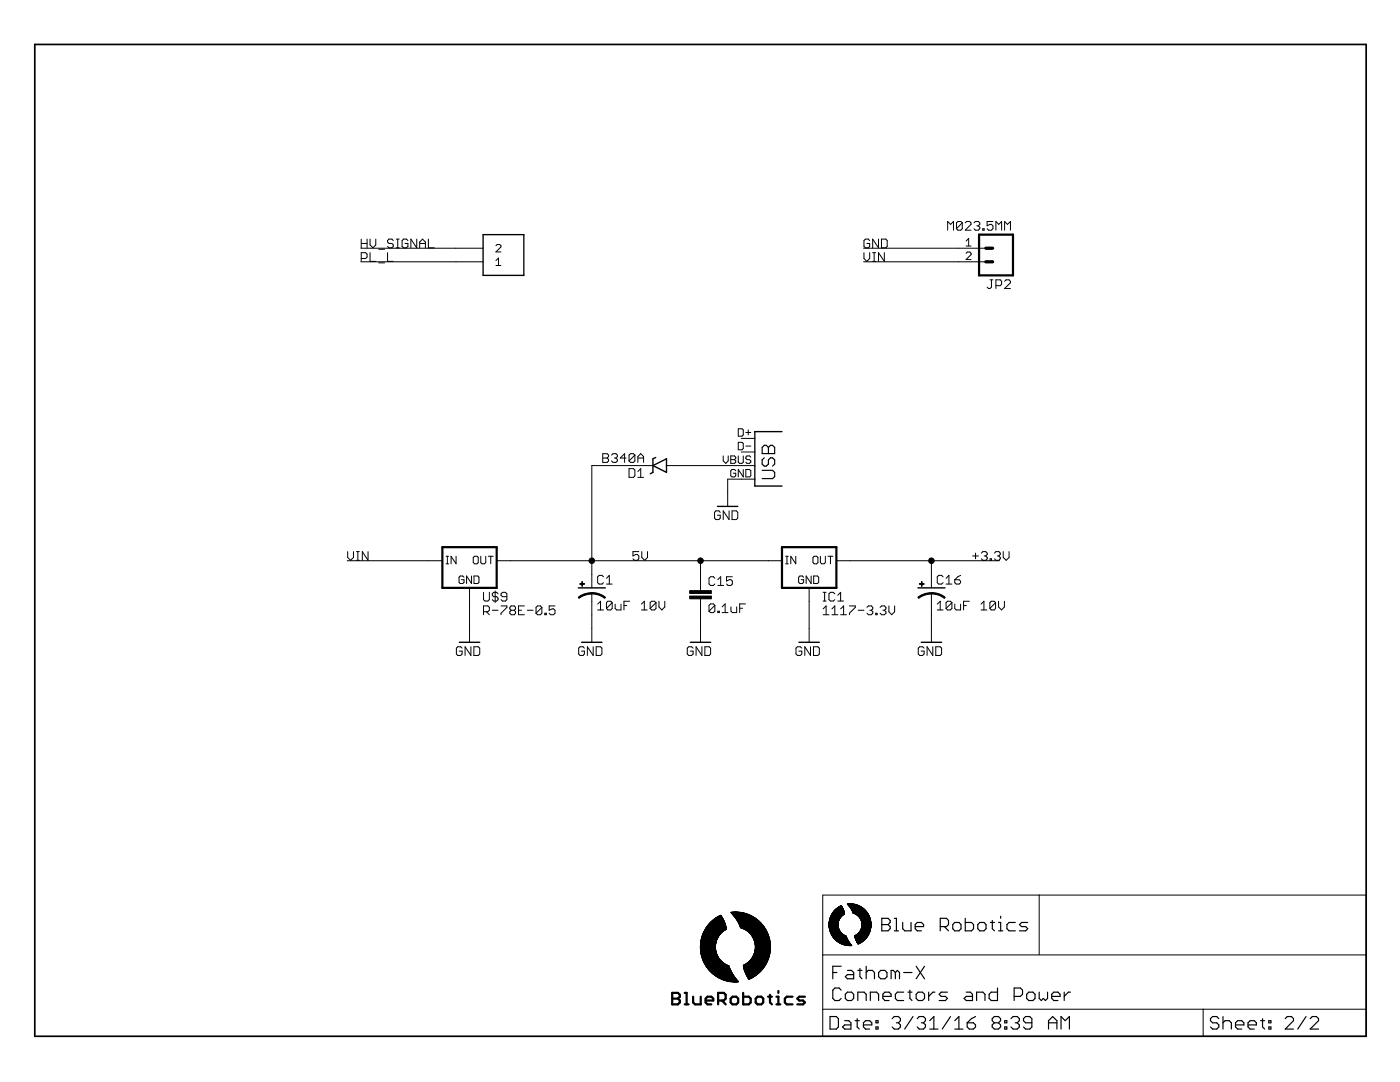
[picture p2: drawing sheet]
<svg xmlns="http://www.w3.org/2000/svg" width="279mm" height="216mm" viewBox="0 0 279 216" stroke-linecap="round" stroke-linejoin="round" font-family="sans-serif">
<g fill="none" stroke="#000" stroke-width=".2">
<path d="M72 49.5h24.4M72 52.2h24.4M72.1 48.6h1.2M72.1 51.6h.9l.3-.3v-.6l-.3-.3h-.9v1.8M72.1 47.7v1.7M73.3 47.7v1.7M73.9 50.4v1.8h1.1M73.9 47.7v1.2l.5 .5 .6-.5v-1.2M75.6 49.7h1.2M75.6 52.5h1.2M77.3 50.4v1.8h1.2M78.5 48l-.3-.3h-.6l-.3 .3v.3l.3 .3h.6l.3 .3v.3l-.3 .2h-.6l-.3-.2"/>
<path d="M79.1 47.7h.6M79.1 49.4h.6M79.4 47.7v1.7M81.4 48l-.3-.3h-.6l-.3 .3v1.2l.3 .2h.6l.3-.2v-.6h-.6M83.2 47.7v1.7l-1.2-1.7v1.7M83.8 48.6h1.1M83.8 49.4v-1.1l.5-.6 .6 .6v1.1M85.5 47.7v1.7h1.2M99 49l.2-.2h.5l.3 .2v.3l-1 1h1M99 52l.5-.5v1.5M99 53h1M172.3 49.5h24.4"/>
<path d="M172.3 52.2h24.4M172.4 50.4v1.2l.6 .6 .6-.6v-1.2M173.6 48l-.3-.3h-.6l-.3 .3v1.2l.3 .2h.6l.3-.2v-.6h-.6M174.2 52.2h.6M174.2 50.4h.6M174.5 50.4v1.8M175.3 47.7v1.7l-1.1-1.7v1.7M175.9 47.7h.9l.3 .3v1.2l-.3 .2h-.9zM176.5 50.4v1.8l-1.2-1.8v1.8M189.1 45.9v-1.7l.6 .6 .6-.6v1.7M192 44.5l-.3-.3h-.5l-.3 .3v1.1M192 44.5v1.1l-.3 .3h-.5l-.3-.3"/>
<path d="M192 44.5l-1.1 1.1M192.6 44.5l.3-.3h.6l.3 .3v.3l-1.2 1.1h1.2M192.8 50.5l.3-.2h.4l.3 .2v.3l-1 1h1M192.8 48.1l.5-.5v1.5M192.8 49.1h1M194.4 44.5l.3-.3h.5l.3 .3v.3l-.3 .3M194.9 45.1h.3M195.2 45.1l.3 .2v.3l-.3 .3h-.5l-.3-.3M196.1 45.6h.3v.3h-.3zM197.6 55.8h.6M197.9 55.8v1.5l-.3 .3h-.3l-.3-.3M198.2 44.2h-1.2v.9l.6-.3h.3l.3 .3v.5l-.3 .3h-.6l-.3-.3"/>
<path d="M198.8 45.9v-1.7l.5 .6 .6-.6v1.7M198.8 57h.8l.3-.3v-.6l-.3-.3h-.8v1.8M200.5 45.9v-1.7l.6 .6 .6-.6v1.7M200.5 56.1l.3-.3h.6l.3 .3v.3l-1.2 1.2h1.2M120.3 90.5h.9l.3 .3v.3l-.3 .3 .3 .3v.3l-.3 .3h-.9zM120.3 91.4h.9M122 90.8l.3-.3h.6l.3 .3v.3l-.3 .3M122.6 91.4h.3M122.9 91.4l.3 .3v.3l-.3 .3h-.6l-.3-.3M124.9 91.4h-1.1l.9-.9v1.8M125.5 93.5h.9l.3 .3v1.2l-.3 .2h-.9zM126.7 90.8l-.3-.3h-.6l-.3 .3v1.2"/>
<path d="M126.7 90.8v1.2l-.3 .3h-.6l-.3-.3M126.7 90.8l-1.2 1.2M127.3 91.4h1.1M127.3 92.3v-1.2l.6-.6 .5 .6v1.2M127.3 95.2h1.1M127.3 94.1l.6-.6v1.7M130.3 92.9h-12.2v24.4M133 92.9h17.6M144.3 91v1l.5 .5 .5-.5v-1M145.8 91h.8l.2 .2v.3l-.2 .2 .2 .3v.2l-.2 .3h-.8zM145.8 91.7h.8M146.8 93.9l-.2-.2h-.5l-.3 .2v1l.3 .3h.5l.2-.3v-.5h-.5"/>
<path d="M147.3 85.6h.8l.2 .2v1l-.2 .2h-.8zM147.3 88.3h.8l.2 .2v1l-.2 .2h-.8zM147.3 91v1.2l.3 .3h.5l.2-.3v-1.2M147.9 87.5h2.7M147.9 90.2h2.7M148.3 93.7v1.5l-1-1.5v1.5M148.8 86.3h1M148.8 89h1M148.8 93.7h.8l.2 .2v1l-.2 .3h-.8zM149.3 85.8v1M149.8 91.2l-.2-.2h-.5l-.3 .2v.3l.3 .2h.5l.2 .3v.2l-.2 .3h-.5l-.3-.3M150.6 95.6h-5.4v5.4"/>
<path d="M69.3 111.9h19M69.4 110.1v1.1l.6 .6 .5-.6v-1.1M71.1 111.8h.6M71.1 110.1h.6M71.4 110.1v1.7M73.4 110.1v1.7l-1.1-1.7v1.7M89 112.5h.5M89 111h.5M89.3 111v1.5M91 111v1.5l-1-1.5v1.5M92.6 115.2l-.2-.3h-.6l-.2 .3v1l.2 .2h.6l.2-.2v-.5h-.5M93.7 117.3v10.9"/>
<path d="M94.1 114.9v1.5l-1-1.5v1.5M94.4 111.3l.3-.3h.5l.2 .3v.9l-.2 .3h-.5l-.3-.3zM94.6 114.9h.8l.2 .3v1l-.2 .2h-.8zM95.9 111v1.2l.3 .3h.5l.2-.3v-1.2M96.5 118.2v1.5l.3 .2h.6l.3-.2v-1.5M97.5 111h.9M97.9 111v1.5M98.8 117.9v2.3M99.1 111.9h57M99.4 118.5l-.3-.3h-.6l-.2 .3v.3l.2 .3h.6l.3 .3v.3l-.3 .2h-.6l-.2-.2M101.2 119.1h-.9l-.3-.3v-.3l.3-.3h.6l.3 .3v1.2l-.3 .2h-.6l-.3-.2M118.1 118.4v9.8"/>
<path d="M120.4 115.1l-.3-.3h-.5l-.3 .3v1.2l.3 .2h.5l.3-.2M121 116.5h1.2M121 115.4l.6-.6v1.7M125.7 120h-1.2v1.7M127.5 110.1h-1.2v.8l.9-.3 .3 .3v.6l-.3 .3h-.6l-.3-.3M128.1 110.1v1.1l.6 .6 .5-.6v-1.1M131.5 120v1.1l.6 .6 .6-.6v-1.1M139.8 111.9v6M139.8 119.5v8.7M142.7 115.4l-.3-.3h-.6l-.3 .3v1.1l.3 .3h.6l.3-.3M143.3 116.8h1.1M143.3 115.7l.5-.6v1.7"/>
<path d="M143.7 102.2l-.2-.3h-.6l-.3 .3v1.2l.3 .3h.6l.2-.3v-.6h-.5M145.5 101.9v1.8l-1.2-1.8v1.8M146.1 101.9h.9l.2 .3v1.2l-.2 .3h-.9zM146.2 115.1h-1.2v.9l.9-.3 .3 .3v.5l-.3 .3h-.6l-.3-.3M156.8 112.5h.5M156.8 111h.5M157.1 111v1.5M158.8 111v1.5l-1-1.5v1.5M160.4 115.2l-.3-.3h-.5l-.2 .3v1l.2 .2h.5l.3-.2v-.5h-.5M161.5 117.3v10.9M161.9 114.9v1.5l-1-1.5v1.5M162.4 114.9h.7l.3 .3v1l-.3 .2h-.7z"/>
<path d="M162.5 111h.5l.2 .3v.9l-.2 .3h-.5l-.3-.3v-.9zM163.7 111v1.2l.3 .3h.5l.2-.3v-1.2M164.3 119.9h.6M164.3 118.2h.6M164.6 118.2v1.7M165.2 111h1M165.7 111v1.5M166.6 118.5l-.3-.3h-.6l-.3 .3v1.2l.3 .2h.6l.3-.2M166.9 111.9h32.6M167.2 119.9h1.2M167.2 118.8l.6-.6v1.7M185.9 111.9v5.4"/>
<path d="M185.9 118.4v9.8M188.2 115.1l-.3-.3h-.6l-.3 .3v1.2l.3 .2h.6l.3-.2M188.8 116.5h1.2M188.8 115.4l.6-.6v1.7M190.5 115.7h.9l.3 .3v.3l-.3 .2h-.6l-.3-.2zM191.7 114.8l-.6 .3-.6 .6M193.5 120h-1.2v1.7M194.1 110.9h1.2M194.7 110.4v1.1M195.9 110.4l.3-.3h.5l.3 .3v.2l-.3 .3M196.4 110.9h.3M196.7 110.9l.3 .3v.3l-.3 .3h-.5l-.3-.3"/>
<path d="M197.6 111.5h.3v.3h-.3zM198.5 110.4l.3-.3h.5l.3 .3v.2l-.3 .3M199.1 110.9h.2M199.3 120v1.1l.6 .6 .5-.6v-1.1M199.3 110.9l.3 .3v.3l-.3 .3h-.5l-.3-.3M200.2 110.1v1.1l.6 .6 .6-.6v-1.1M92.2 129.3l-.3-.2h-.5l-.3 .2v1.2l.3 .3h.5l.3-.3v-.6h-.5M94 129.1v1.7l-1.2-1.7v1.7M94.6 129.1h.8l.3 .2v1.2l-.3 .3h-.8zM96.5 122.1h.9l.3-.3v-.6l-.3-.3h-.9v1.8M97.1 122.1l.6 .6M98.3 121.8h1.1"/>
<path d="M100 120.9h1.2v.3l-1.2 1.2v.3M102 121.8l-.3-.3v-.3l.3-.3h.6l.3 .3v.3l-.3 .3M102 121.8h.6M102 121.8l-.3 .3v.3l.3 .3h.6l.3-.3v-.3l-.3-.3M103.5 121.8h.6M104.6 120.9h-1.1v1.8h1.1M105.2 121.8h1.2M108.1 121.2l-.3-.3h-.5l-.3 .3v1.2M108.1 121.2v1.2l-.3 .3h-.5l-.3-.3M108.1 121.2l-1.1 1.2M108.7 122.4h.3v.3h-.3zM110.8 120.9h-1.2v.9l.6-.3h.3l.3 .3v.6l-.3 .3h-.6l-.3-.3"/>
<path d="M116.6 129.3l-.2-.2h-.6l-.3 .2v1.2l.3 .3h.6l.2-.3v-.6h-.5M118.4 129.1v1.7l-1.2-1.7v1.7M119 129.1h.8l.3 .2v1.2l-.3 .3h-.8zM119.3 121.7h1.1M119.3 120.5l.5-.5v1.7M122.2 120.2v1.2l-.3 .3h-.6l-.3-.3M122.2 120.2l-.3-.2h-.6l-.3 .2v1.2M122.2 120.2l-1.2 1.2M122.8 120.5v.9l.3 .3h.8v-1.2M124.5 120.8h.6M128 121.7h1.2M128 120.5l.6-.5v1.7"/>
<path d="M130.9 120.2v1.2l-.3 .3h-.6l-.2-.3M130.9 120.2l-.3-.2h-.6l-.2 .2v1.2M130.9 120.2l-1.1 1.2M138.3 129.3l-.3-.2h-.5l-.3 .2v1.2l.3 .3h.5l.3-.3v-.6h-.5M140.1 129.1v1.7l-1.2-1.7v1.7M140.7 129.1h.8l.3 .2v1.2l-.3 .3h-.8zM142.7 120.8l-.3-.3h-.6l-.3 .3v1.2M142.7 120.8v1.2l-.3 .2h-.6l-.3-.2M142.7 120.8l-1.2 1.2M143.3 122h.3v.2h-.3zM144.1 122.2h1.2M144.1 121.1l.6-.6v1.7"/>
<path d="M145.9 121.1v.9l.3 .2h.8v-1.1M147.6 121.4h.6M148.8 120.5h-1.2v1.7M160 129.3l-.3-.2h-.5l-.3 .2v1.2l.3 .3h.5l.3-.3v-.6h-.6M161.8 129.1v1.7l-1.2-1.7v1.7M162.3 129.1h.9l.3 .2v1.2l-.3 .3h-.9zM164.3 122.7h1.1M164.3 121.5l.6-.6v1.8M166 122.7h1.2M166 121.5l.6-.6v1.8M167.8 122.7h1.1M167.8 121.5l.6-.6v1.8"/>
<path d="M169.5 120.9h1.2v.3l-1.2 1.2v.3M171.3 121.8h1.1M173 121.2l.3-.3h.6l.3 .3v.3l-.3 .3M173.6 121.8h.3M173.9 121.8l.3 .3v.3l-.3 .3h-.6l-.3-.3M174.8 122.4h.2v.3h-.2zM175.6 121.2l.3-.3h.6l.3 .3v.3l-.3 .3M176.2 121.8h.3M176.5 121.8l.3 .3v.3l-.3 .3h-.6l-.3-.3M177.4 120.9v1.2l.6 .6 .5-.6v-1.2M184.4 129.3l-.3-.2h-.5l-.3 .2v1.2l.3 .3h.5l.3-.3v-.6h-.6M186.2 129.1v1.7l-1.2-1.7v1.7"/>
<path d="M186.8 129.1h.8l.3 .2v1.2l-.3 .3h-.8zM187 120.5l.6-.5v1.7M187 121.7h1.2M190 120.2v1.2l-.3 .3h-.6l-.3-.3M190 120.2l-.3-.2h-.6l-.3 .2v1.2M190 120.2l-1.2 1.2M190.5 120.5v.9l.3 .3h.9v-1.2M192.3 120.8h.6M195.8 121.7h1.2M195.8 120.5l.6-.5v1.7M198.7 120.2v1.2l-.3 .3h-.6l-.3-.3M198.7 120.2l-.3-.2h-.6l-.3 .2v1.2"/>
<path d="M198.7 120.2l-1.2 1.2M164.2 178.6h108.4v28.2h-108.4zM207.4 178.6v11.9M164.2 190.5h108.4M165.5 184.9h1.8M165.5 184.8h1.8M165.5 184.7h1.8M165.5 184.6h1.8M165.5 184.5h1.8M165.5 184.4h1.8M165.5 184.3h1.8M165.5 184.2h1.8"/>
<path d="M165.5 184.1h1.8M165.5 185.1h1.8M165.5 185l1.8 .1M165.5 185h1.8M165.5 184h1.8M165.5 183.9h1.8M165.5 185.2h1.8M165.5 183.8h1.8M165.5 185.3h1.9M165.5 185.2l1.9 .1M165.5 183.8h1.9M165.5 183.7h1.9"/>
<path d="M165.5 185.4l1.9 .1M165.5 185.4h1.9M165.5 183.6h1.9M165.6 185.5h1.9M165.6 185.6l2 .1M165.6 185.6h1.9M165.6 183.5h1.9M165.6 185.7h2M165.6 185.7l2 .1M165.7 185.8h1.9M165.7 185.9h2M165.7 185.8h2"/>
<path d="M165.7 183.2h1.9M165.7 185.9l2.1 .1M165.7 183.1h2M165.7 186l2.1 .1M165.7 186h2.1M165.8 186.1h2.1M165.8 186.1l2.1 .1M165.8 186.2h2.2M165.8 182.8h2.2M165.8 186.2l2.2 .1M165.8 186.3h2.2M165.9 186.3l2.2 .1"/>
<path d="M165.9 186.4h2.3M165.9 186.4l2.4 .1M165.9 186.5h2.4M166 186.5h2.4M166 186.6l2.6 .1M166 186.6h2.5M166.1 186.7h2.6M166.1 182.4h2.5M166.1 182.3h2.5M166.1 186.7l2.7 .1M166.1 182.3h2.4M166.1 186.8h2.8"/>
<path d="M166.1 182.2h2.4M166.2 186.8h2.7M166.2 182.2h2.3M166.2 186.9h2.7M166.2 182.1h2.3M166.2 186.9l2.7 .1M166.3 187h2.6M166.3 182h2.2M166.3 187h2.7M166.3 187.1h2.7M166.3 181.9h2.2M166.4 187.1h2.6"/>
<path d="M166.4 187.2h2.6M166.4 181.9h2M166.4 181.8h2M166.5 187.2h2.5M166.5 181.8h1.9M166.5 187.3h2.6M166.5 181.7h1.9M166.6 187.4h2.5M166.6 181.7h1.8M166.6 181.6h1.8M166.6 187.4l2.5 .1M166.6 181.6h1.7"/>
<path d="M166.7 187.5h2.5M166.7 181.5h1.6M166.8 187.5h2.4M166.8 181.5h1.5M166.8 187.6h2.4M166.8 181.4h1.5M166.9 187.6h2.3M166.9 181.4h1.4M166.9 187.7h2.4M166.9 181.3h1.4M167 181.3h1.2M167 187.8h2.4"/>
<path d="M167 181.2h1.2M167.1 187.8l2.3 .1M167.1 187.9h2.3M167.1 181.1h1M167.2 181.1h.9M167.2 187.9h2.2M167.3 188h2.2M167.3 184.2l-1.8 .1M167.3 184l-1.8 .1M167.3 183.9h-1.8M167.3 181h.8M167.4 183.7h-1.9"/>
<path d="M167.4 188.1h2.1M167.4 183.6l-1.9 .1M167.4 181h.6M167.5 183.5l-2 .1M167.5 180.9h.5M167.5 183.5h-1.9M167.5 188.1l2.1 .1M167.5 183.4h-1.9M167.6 183.3l-2 .1M167.6 180.9h.4M167.6 188.2h2M167.6 183.3h-2"/>
<path d="M167.6 183.2l-1.9 .1M167.7 180.8h.3M167.7 188.2h2M167.7 183.1l-2 .1M167.7 180.8h.2M167.8 183l-2.1 .1M167.8 188.3h1.9M167.8 183h-2.1M167.9 182.9l-2.2 .1M167.9 180.7h.1M167.9 182.9h-2.1M167.9 188.3l1.8 .1"/>
<path d="M167.9 182.8l-2.1 .1M168 188.4h1.8M168 182.8h-2.2M168.1 182.7h-2.2M168.1 188.4h1.7M168.1 182.6l-2.2 .1M168.2 182.6h-2.3M168.3 188.5h1.6M168.3 182.5l-2.4 .1M168.4 182.5h-2.5M168.5 188.5h1.4M168.5 182.4l-2.5 .1"/>
<path d="M168.6 182.4h-2.6M168.6 188.6h1.3M168.9 188.6l1.1 .1M169.1 180.4h1.2M169.1 180.4h1.5M169.2 180.4l1.5 .1M169.2 180.5h1.7M169.2 188.7h.8M169.2 180.6h1.9M169.3 180.6h1.9M169.4 180.7h1.9M169.4 180.7h2"/>
<path d="M169.4 180.7l2.2 .1M169.5 180.8h2.1M169.5 180.8l2.2 .1M169.5 180.9h2.3M169.6 181h2.3M169.7 181l2.3 .1M169.7 181.1h2.4M169.7 181.1l2.4 .1M169.8 181.2h2.4M169.8 181.3h2.5M169.8 181.3h2.6M169.9 181.4h2.6"/>
<path d="M169.9 181.4h2.5M169.9 181.4l2.6 .1M169.9 181.5h2.7M170 181.5l2.6 .1M170 181.6h2.7M170 181.7h2.7M170.1 181.7h2.7M170.1 181.7l2.7 .1M170.1 181.8h2.7M170.1 181.8l2.8 .1M170.2 181.9l2.8 .1M170.2 181.9h2.7"/>
<path d="M170.2 182h2.8M170.2 182.1l2.9 .1M170.2 182.1h2.9M170.2 182.1h2.8M170.2 182.2h2.9M170.4 182.2l2.8 .1M170.5 182.3h2.7M170.6 186.8h2.6M170.6 186.7h2.6M170.6 186.8h2.5M170.6 187h2.4M170.6 186.9h2.4"/>
<path d="M170.6 182.4h2.6M170.7 187.2h2.2M170.7 187.1h2.2M170.7 187.2h2.1M170.7 187.3h2.1M170.7 182.4h2.5M170.8 186.6h2.5M170.8 182.4l2.5 .1M170.8 187.6h1.7M170.9 187.7h1.4M170.9 187.8h1.4M170.9 182.5h2.4"/>
<path d="M170.9 186.5h2.4M171 187.9h1.1M171 182.5h2.3M171 188h1M171 188h.9M171 186.5h2.4M171 182.6h2.4M171.1 188.1h.7M171.1 182.6h2.3M171.2 188.3h.3M171.2 182.7h2.2M171.2 182.8h2.3"/>
<path d="M171.3 182.8h2.2M171.3 182.8l2.2 .1M171.4 188.3l-.2 .1M171.4 182.9h2.1M171.4 182.9l2.1 .1M171.4 186.1h2.1M171.5 183h2M171.5 186h2M171.5 183h2.1M171.6 183.1h2M171.6 188.2l-.4 .1M171.6 185.9h2"/>
<path d="M171.6 185.8h2M171.6 183.2h2M171.7 188.2h-.6M171.7 183.3h2M171.7 185.7h2M171.7 183.4h2M171.8 185.6h1.9M171.8 185.5h1.9M171.8 183.5h1.9M171.8 183.5l1.9 .1M171.9 188.1h-.8M171.9 185.4h1.8"/>
<path d="M171.9 183.6h1.8M171.9 185.3h1.8M171.9 183.7h1.8M171.9 185.2h1.9M171.9 183.8l1.9 .1M171.9 183.8h1.9M171.9 183.7h1.9M171.9 185.1h1.9M171.9 183.9h1.9M172 185.1h1.8M172 183.9h1.8M172 185h1.8"/>
<path d="M172 184.9h1.8M172 184.1h1.8M172 184h1.8M172 184.8h1.8M172 184.2h1.8M172 184.7h1.8M172 184.6h1.8M172 184.5h1.8M172 184.4h1.8M172 184.3h1.8M172.1 187.9l-1.1 .1M172.2 187.8l-1.3 .1"/>
<path d="M172.4 187.7h-1.5M172.4 187.6l-1.5 .1M172.5 187.5l-1.7 .1M172.6 187.5h-1.8M172.7 187.4l-1.9 .1M172.7 187.4h-1.9M172.7 187.3l-2 .1M172.9 187.1h-2.3M173 187l-2.4 .1M173.1 186.9h-2.5M173.2 186.7h-2.6M173.2 186.6l-2.5 .1"/>
<path d="M173.3 186.5l-2.4 .1M173.4 186.4h-2.3M173.4 186.3l-2.2 .1M173.4 186.3h-2.2M173.5 186.2l-2.2 .1M173.5 186.2h-2.2M173.5 186.1l-2.1 .1M173.5 186.1h-2.1M173.6 185.9l-2.1 .1M173.6 185.8h-2M173.7 185.7l-2 .1M173.7 185.5h-1.9"/>
<path d="M173.7 185.4l-1.9 .1M173.8 185.2h-1.9M173.8 185.1h-1.9M173.8 184.9l-1.8 .1M164.2 201.4h108.4M240.1 201.4v5.4"/>
</g>
<path d="M6.9 8.9h265.7v197.9h-265.7z" fill="none" stroke="#000" stroke-width=".34"/>
<g fill="none" stroke="#000" stroke-width=".23">
<path d="M152.1 93.9h2.1l.4 .4v.8l-.4 .4h-2.1M152.1 89.3l.4-.4h.4l.5 .4 .4-.4h.4l.4 .4v1.2h-2.5zM152.5 91.4l-.4 .4v.8l.4 .4h.4l.5-.4v-.8l.4-.4h.4l.4 .4v.8l-.4 .4M153.4 89.3v1.2M166.2 194.1h.8M167.9 192.8h-1.7v2.5M167.9 197.6l-.5-.5h-.8l-.4 .5v1.6l.4 .4h.8l.5-.4M168.7 198.4l.4-.4h.8l.5 .4v.8l-.5 .4h-.8l-.4-.4zM169.1 193.6h.8l.5 .5v1.2h-1.3l-.4-.4 .4-.4h1.3M171.2 193.6h.8M171.2 199.6v-1.6h1.2l.5 .4v1.2M171.6 193.2v1.7l.4 .4"/>
<path d="M172.9 194.1l.4-.5h.8l.4 .5v1.2M172.9 192.8v2.5M173.7 199.6v-1.6h1.2l.4 .4v1.2M175.8 193.6h.8l.4 .5v.8l-.4 .4h-.8l-.5-.4v-.8zM176 183.2h1.2l.5 .5v.4l-.5 .4 .5 .4v.4l-.5 .4h-1.2zM176 184.5h1.2M176.2 198.8h1.6v-.4l-.4-.4h-.8l-.4 .4v.8l.4 .4h.8M178.5 183.2h.4v2.5M178.5 185.7h.8M178.7 194.1l-.4-.5h-.5v1.7M178.7 194.1v1.2M178.7 194.1l.4-.5 .4 .5v1.2"/>
<path d="M180.1 184.1v1.2l.5 .4h1.2v-1.6M180.3 194.1h1.7M180.3 198h-1.2l-.4 .4v.8l.4 .4h1.2M181.2 198h.8M181.6 197.6v1.6l.4 .4M182.6 184.9h1.7v-.4l-.4-.4h-.8l-.5 .4v.8l.5 .4h.8M182.8 192.8l1.7 2.5M182.8 198.4l.5-.4h.8l.4 .4v.8l-.4 .4h-.8l-.5-.4zM184.5 192.8l-1.7 2.5M185.3 198v1.6M186.6 198h-.4l-.9 .8M187.6 184.9h1.3l.4-.4v-.8l-.4-.5h-1.3v2.5"/>
<path d="M188.5 184.9l.8 .8M189.1 198h-1.3l-.4 .4 .4 .4h.9l.4 .4-.4 .4h-1.3M190.5 184.1h.9l.4 .4v.8l-.4 .4h-.9l-.4-.4v-.8zM192.6 183.2v2.5h1.3l.4-.4v-.8l-.4-.4h-1.3M192.8 198h.9l.4 .4v1.2h-1.3l-.4-.4 .4-.4h1.3M194.9 199.6v-1.6h1.3l.4 .4v1.2M195.5 184.1h.9l.4 .4v.8l-.4 .4h-.9l-.4-.4v-.8zM197.6 184.1h.9M198 183.7v1.6l.5 .4M199.1 197.1v2.5h-1.3l-.4-.4v-.8l.4-.4h1.3M199.3 185.7h.8M199.3 184.1h.4v1.6"/>
<path d="M199.7 182.8v.4M202.4 198.8h1.2l.5-.4v-.8l-.5-.5h-1.2v2.5M202.6 184.1h-1.2l-.4 .4v.8l.4 .4h1.2M204.9 198.4l.4-.4h.8l.5 .4v.8l-.5 .4h-.8l-.4-.4zM205.1 184.1h-1.2l-.4 .4 .4 .4h.8l.4 .4-.4 .4h-1.2M207.4 198v1.2l.4 .4 .4-.4 .4 .4 .5-.4v-1.2M209.9 198.8h1.7v-.4l-.5-.4h-.8l-.4 .4v.8l.4 .4h.8M212.4 198v1.6M213.6 198h-.4l-.8 .8M165.7 202.8h1.2l.4 .5v1.6l-.4 .4h-1.2zM168.6 203.7h.8l.4 .4v1.2h-1.2l-.5-.4 .5-.4h1.2M170.6 203.7h.9"/>
<path d="M171.1 203.3v1.6l.4 .4M172.3 204.5h1.7v-.4l-.4-.4h-.9l-.4 .4v.8l.4 .4h.9M174.8 204.9h.4v.4h-.4zM174.8 203.7h.4v.4h-.4zM178.1 203.3l.4-.5h.8l.4 .5v.4l-.4 .4M178.9 204.1h.4M179.3 204.1l.4 .4v.4l-.4 .4h-.8l-.4-.4M182.2 202.8l-1.6 2.5M183 203.3l.5-.5h.8l.4 .5v.4l-.4 .4M183.9 204.1h.4M184.3 204.1l.4 .4v.4l-.4 .4h-.8l-.5-.4M185.5 205.3h1.7"/>
<path d="M185.5 203.7l.9-.9v2.5M189.7 202.8l-1.7 2.5M190.5 205.3h1.7M190.5 203.7l.9-.9v2.5M193 204.1h1.3l.4 .4v.4l-.4 .4h-.9l-.4-.4zM194.7 202.8l-.8 .5-.9 .8M198.4 204.1l-.4 .4v.4l.4 .4h.9l.4-.4v-.4l-.4-.4M198.4 204.1l-.4-.4v-.4l.4-.5h.9l.4 .5v.4l-.4 .4M198.4 204.1h.9M200.5 204.9h.4v.4h-.4zM200.5 203.7h.4v.4h-.4zM201.8 203.3l.4-.5h.8l.4 .5v.4l-.4 .4"/>
<path d="M202.6 204.1h.4M203 204.1l.4 .4v.4l-.4 .4h-.8l-.4-.4M205.9 204.1h-1.2l-.4-.4v-.4l.4-.5h.8l.4 .5v1.6l-.4 .4h-.8l-.4-.4M209.3 204.1h1.6M209.3 205.3v-1.6l.8-.9 .8 .9v1.6M211.8 205.3v-2.5l.8 .9 .8-.9v2.5M243.2 203.3l-.4-.5h-.8l-.4 .5v.4l.4 .4h.8l.4 .4v.4l-.4 .4h-.8l-.4-.4M244.1 204.1l.4-.4h.8l.4 .4v1.2M244.1 202.8v2.5M246.6 204.5h1.6v-.4l-.4-.4h-.8l-.4 .4v.8l.4 .4h.8M249.1 204.5h1.6v-.4l-.4-.4h-.8l-.4 .4v.8l.4 .4h.8M251.6 203.7h.8"/>
<path d="M252 203.3v1.6l.4 .4M253.2 204.9h.4v.4h-.4zM253.2 203.7h.4v.4h-.4zM256.5 203.3l.4-.5h.8l.4 .5v.4l-1.6 1.6h1.6M260.6 202.8l-1.6 2.5M261.5 203.3l.4-.5h.8l.4 .5v.4l-1.6 1.6h1.6"/>
</g>
<g fill="none" stroke="#000" stroke-width=".44">
<path d="M195.4 46.8h6.8v8.1h-6.8zM88.3 109.2h10.8v8.1h-10.8zM156.1 109.2h10.8v8.1h-10.8zM134.2 198.1h1.1l.4 .4v.4l-.4 .4 .4 .3v.4l-.4 .4h-1.1zM134.2 199.3h1.1M136.7 198.1h.3v2.3M138.3 198.9v1.1l.4 .4h1.1v-1.5M140.8 199.6h1.5v-.3l-.3-.4h-.8l-.4 .4v.7l.4 .4h.8M143.3 199.6h1.2l.3-.3v-.8l-.3-.4h-1.2v2.3M144.1 199.6l.7 .8M145.8 199.3l.4-.4h.7l.4 .4v.7l-.4 .4h-.7l-.4-.4zM148.3 198.1v2.3h1.1l.4-.4v-.7l-.4-.4h-1.1"/>
<path d="M151.2 198.9h.7l.4 .4v.7l-.4 .4h-.7l-.4-.4v-.7zM153.3 198.9h.8M153.7 198.5v1.5l.4 .4M155 198.9h.3v1.5M155.3 197.7v.4M158.2 198.9h-1.2l-.4 .4v.7l.4 .4h1.2M160.6 198.9h-1.1l-.4 .4 .4 .3h.8l.3 .4-.3 .4h-1.2M136.7 200.4h.7M155 200.4h.7"/>
</g>
<path d="M96.4 46.8h8.1v8.1h-8.1zM130.3 92.9l2.7-1.4v2.8zM130.9 91.3l-.6 .2v2.8l-.5 .2M156.1 86.1h-5.5v10.9h5.5M115.4 117.3h5.4M143.2 101h4.1M183.2 117.3h5.4M91.7 128.2h4M116.1 128.2h4M137.8 128.2h4M159.4 128.2h4.1M183.9 128.2h4" fill="none" stroke="#000" stroke-width=".28"/>
<path d="M196.7 52.2h1.4M196.7 49.5h1.4" fill="none" stroke="#000" stroke-width=".66"/>
<g fill="#000" stroke="#000" stroke-width=".2">
<path d="M115.7 116.5h.9v.1h-.9zM116.1 116.1h.1v.9h-.1zM137.6 118.9h4.4v.6h-4.4zM137.6 117.9h4.4v.5h-4.4zM183.5 116.5h.9v.1h-.9zM183.9 116.1h.1v.9h-.1zM139.8 189.3h3zM139.8 189.2l3 .1zM139.8 189.2h3zM139.8 189.1l3 .1zM139.8 189.1h3zM139.8 189l3 .1z"/>
<path d="M139.8 189h3zM139.8 188.9l3 .1zM139.8 188.9h3zM139.8 188.8l3 .1zM139.8 188.8h3zM139.8 188.7l3 .1zM139.8 188.7h3zM139.8 188.6l3 .1zM139.8 188.6h3zM139.8 189.7h3.1zM139.8 189.6l3.1 .1zM139.8 189.6h3.1z"/>
<path d="M139.8 189.6h3zM139.8 189.5l3 .1zM139.8 189.5h3zM139.8 189.4l3 .1zM139.8 189.4h3zM139.8 188.5h3zM139.8 188.4l3 .1zM139.8 188.4h3zM139.8 188.3l3 .1zM139.8 188.3h3.1zM139.8 188.2l3.1 .1zM139.8 189.8l3.1 .1z"/>
<path d="M139.8 189.8h3.1zM139.8 189.7l3.1 .1zM139.8 189.3l3 .1zM139.8 188.5l3 .1zM139.8 188.2h3.1zM139.8 188.1l3.1 .1zM139.8 188.1h3.1zM139.8 188l3.1 .1zM139.8 189.9h3.1zM139.8 188h3.1zM139.9 190.1h3.1zM139.9 190.1h3z"/>
<path d="M139.9 190l3 .1zM139.9 190h3zM139.9 189.9l3 .1zM139.9 188h3zM139.9 187.9l3 .1zM139.9 187.9h3zM139.9 187.8l3 .1zM139.9 187.8l3.1 .1zM139.9 190.2l3.1 .1zM139.9 190.2h3.1zM139.9 190.1l3 .1zM139.9 187.8h3z"/>
<path d="M139.9 187.7l3 .1zM139.9 187.7l3.1 .1zM139.9 187.7h3.1zM139.9 190.4h3.1zM139.9 190.3l3.1 .1zM139.9 190.3h3.1zM139.9 187.6l3.1 .1zM139.9 187.6h3.1zM139.9 187.5l3.1 .1zM139.9 190.4l3.2 .1zM139.9 190.4h3.2zM139.9 187.5h3.2z"/>
<path d="M140 190.5h3.1zM140 187.5l3 .1zM140 187.4l3.1 .1zM140 187.4h3.1zM140 190.6h3.2zM140 190.5l3.1 .1zM140 187.3l3.1 .1zM140 187.3l3.2 .1zM140 187.3h3.2zM140 190.7l3.2 .1zM140 190.7h3.2zM140 190.6l3.2 .1z"/>
<path d="M140 187.2l3.2 .1zM140 187.2h3.2zM140 190.8h3.2zM140 187.1l3.2 .1zM140 187.1h3.2zM140 190.8l3.3 .1zM140 187.1h3.3zM140 187l3.3 .1zM140.1 190.9l3.2 .1zM140.1 190.9h3.2zM140.1 187l3.2 .1zM140.1 187h3.2z"/>
<path d="M140.1 191h3.2zM140.1 186.9l3.2 .1zM140.1 186.9h3.2zM140.1 191.1h3.3zM140.1 191l3.3 .1zM140.1 186.9h3.3zM140.1 186.8h3.3zM140.1 186.8l3.3 .1zM140.1 186.7l3.4 .1zM140.1 191.1l3.3 .1zM140.2 191.2l3.3 .1zM140.2 191.2h3.3z"/>
<path d="M140.2 186.7h3.3zM140.2 186.6l3.3 .1zM140.2 191.3h3.3zM140.2 186.6h3.3zM140.2 191.4h3.4zM140.2 191.3h3.4zM140.2 186.6h3.4zM140.2 186.5h3.4zM140.2 191.4l3.5 .1zM140.2 191.3l3.4 .1zM140.2 186.5l3.4 .1zM140.2 186.5h3.5z"/>
<path d="M140.3 191.5h3.4zM140.3 191.4l3.3 .1zM140.3 186.4l3.4 .1zM140.3 191.5l3.4 .1zM140.3 186.4h3.4zM140.3 191.6h3.5zM140.3 186.3l3.5 .1zM140.3 186.3h3.5zM140.3 191.6l3.5 .1zM140.3 191.7l3.6 .1zM140.3 191.7h3.5zM140.3 186.2l3.5 .1z"/>
<path d="M140.3 186.2h3.6zM140.4 191.7h3.5zM140.4 186.2h3.5zM140.4 191.8h3.6zM140.4 186.1l3.6 .1zM140.4 186.1h3.6zM140.4 191.9h3.6zM140.4 186l3.6 .1zM140.4 191.8l3.6 .1zM140.4 191.9h3.7zM140.4 186l3.7 .1zM140.4 186h3.7z"/>
<path d="M140.5 192h3.6zM140.5 191.9l3.6 .1zM140.5 186h3.6zM140.5 185.9l3.6 .1zM140.5 192h3.7zM140.5 185.9h3.7zM140.5 192.1h3.8zM140.5 192l3.8 .1zM140.5 185.8l3.8 .1zM140.5 192.1l3.9 .1zM140.5 192.1h3.9zM140.5 185.8h3.9z"/>
<path d="M140.6 192.2h3.9zM140.6 192.2h3.8zM140.6 185.7l3.8 .1zM140.6 185.7h3.9zM140.6 192.3h4zM140.6 192.2l3.9 .1zM140.6 185.6l4 .1zM140.7 192.3l4 .1zM140.7 192.3h3.9zM140.7 185.6h3.9zM140.7 185.5l4 .1zM140.7 192.4h4z"/>
<path d="M140.7 192.4h4.1zM140.7 185.5h4.1zM140.7 185.4l4.2 .1zM140.7 192.5h4.2zM140.7 192.4l4.1 .1zM140.7 185.4l4.1 .1zM140.8 192.5h4.1zM140.8 185.4h4.1zM140.8 192.5l4.3 .1zM140.8 185.3l4.1 .1zM140.8 192.6h4.4zM140.8 192.6h4.3z"/>
<path d="M140.8 185.3h4.1zM140.8 192.6l4.4 .1zM140.9 192.7h4.5zM140.9 185.2l4 .1zM140.9 185.2h4zM140.9 185.1l4 .1zM140.9 192.8h4.6zM140.9 192.7l4.6 .1zM140.9 192.8l4.6 .1zM140.9 185.1h4zM141 192.8l4.5 .1zM141 185l3.9 .1z"/>
<path d="M141 185h3.9zM141 192.9h4.5zM141 192.9l4.5 .1zM141.1 193h4.4zM141.1 184.9l3.8 .1zM141.1 193l4.5 .1zM141.1 193h4.5zM141.1 184.9h3.7zM141.1 184.8l3.7 .1zM141.1 193.1h4.5zM141.1 184.8l3.8 .1zM141.1 184.8h3.8z"/>
<path d="M141.2 193.1l4.4 .1zM141.2 184.8h3.6zM141.2 184.7l3.6 .1zM141.2 193.2h4.4zM141.2 193.2l4.4 .1zM141.2 184.7h3.6zM141.3 193.3h4.4zM141.3 184.6l3.5 .1zM141.3 193.3l4.4 .1zM141.3 184.6h3.5zM141.4 184.5l3.4 .1zM141.4 193.4h4.3z"/>
<path d="M141.4 184.5h3.4zM141.4 193.4l4.3 .1zM141.4 193.4l4.4 .1zM141.4 184.4l3.3 .1zM141.5 193.5h4.3zM141.5 184.4l3.2 .1zM141.5 193.5l4.3 .1zM141.5 184.4h3.3zM141.5 184.4h3.2zM141.5 184.3l3.2 .1zM141.5 193.6h4.3zM141.5 184.3h3.2z"/>
<path d="M141.6 193.6l4.2 .1zM141.6 184.3h3.1zM141.6 193.7h4.3zM141.6 184.2l3.1 .1zM141.6 184.2h3.1zM141.7 193.7l4.2 .1zM141.7 193.7h4.2zM141.7 184.1l2.9 .1zM141.7 184.2h3zM141.7 193.8h4.2zM141.7 184.1h3zM141.8 184.1h2.8z"/>
<path d="M141.8 184l2.8 .1zM141.8 193.8l4.1 .1zM141.8 184h2.8zM141.9 193.9l4.1 .1zM141.9 193.9h4.1zM141.9 184h2.7zM141.9 194h4.1zM141.9 183.9l2.7 .1zM141.9 183.9h2.6zM142 194l4 .1zM142 194h4zM142 183.9h2.5z"/>
<path d="M142 194.1h4zM142 183.8l2.5 .1zM142 194.1h4.1zM142 183.8h2.5zM142.1 194.1l4 .1zM142.1 183.8h2.4zM142.1 183.7l2.4 .1zM142.2 194.2h3.9zM142.2 183.7h2.3zM142.2 194.2l4 .1zM142.3 194.3h3.9zM142.3 183.6l2.1 .1z"/>
<path d="M142.3 183.6h2.1zM142.3 194.3l3.9 .1zM142.3 194.4h3.9zM142.4 183.5l2 .1zM142.4 183.5h2zM142.4 194.4h3.8zM142.4 183.5h1.9zM142.5 194.4l3.8 .1zM142.5 183.4l1.8 .1zM142.5 194.5h3.8zM142.5 183.4h1.8zM142.6 194.5h3.7z"/>
<path d="M142.6 194.5l3.7 .1zM142.6 183.4h1.7zM142.6 183.3l1.7 .1zM142.6 194.6h3.7zM142.7 194.6h3.7zM142.7 183.3h1.6zM142.7 194.6l3.7 .1zM142.7 183.2l1.5 .1zM142.8 194.7h3.6zM142.8 183.2h1.4zM142.9 194.7l3.6 .1zM142.9 183.2h1.3z"/>
<path d="M142.9 183.1l1.3 .1zM142.9 194.8h3.6zM142.9 183.1l1.2 .1zM143 194.8h3.5zM143 183.1h1.1zM143 194.8l3.5 .1zM143.1 194.9h3.4zM143.1 183l1 .1zM143.1 194.9h3.5zM143.1 183h1zM143.2 194.9h3.4zM143.2 183h.9z"/>
<path d="M143.2 194.9l3.4 .1zM143.2 182.9l.9 .1zM143.2 195h3.4zM143.2 182.9l.8 .1zM143.3 182.9h.7zM143.3 195h3.3zM143.3 195l3.4 .1zM143.4 195.1h3.3zM143.4 182.8l.6 .1zM143.5 195.1h3.2zM143.5 182.8h.5zM143.5 195.1l3.2 .1z"/>
<path d="M143.6 195.2h3.2zM143.6 182.7l.3 .1zM143.7 195.2h3.1zM143.7 182.7h.2zM143.7 195.2l3.1 .1zM143.7 182.6l.2 .1zM143.8 195.3h3.1zM143.9 195.3h3zM144 195.3l2.9 .1zM144 195.4h3zM144.1 195.4h2.9zM144.2 195.4l2.8 .1z"/>
<path d="M144.2 195.5h2.8zM144.3 195.5h2.7zM144.4 195.5h2.7zM144.4 195.5l2.7 .1zM144.5 195.6h2.6zM144.6 195.6h2.5zM144.7 195.6l2.4 .1zM144.8 195.6l2.4 .1zM144.9 195.7h2.3zM145 195.7h2.2zM145.1 195.7l2.2 .1zM145.2 195.7l2.1 .1z"/>
<path d="M145.4 195.8h1.9zM145.5 195.8l1.8 .1zM145.6 195.8l1.7 .1zM145.8 195.9h1.6zM145.9 182l1.8 .1zM145.9 182.1h2zM145.9 182.1h2.2zM145.9 182.1l2.3 .1zM146 182.2h2.4zM146 182.1l2.3 .1zM146 182.2h2.5zM146 182.2l2.7 .1z"/>
<path d="M146 182l1.5 .1zM146 195.9h1.4zM146 182.2l2.8 .1zM146.1 182.3h2.7zM146.1 182.3l2.8 .1zM146.1 182.4h3zM146.1 182.3l2.9 .1zM146.2 182.4h2.9zM146.2 182.4l3 .1zM146.2 182.4l3.1 .1zM146.2 182.5h3.2zM146.3 182.5h3.1z"/>
<path d="M146.3 182.5l3.2 .1zM146.3 182.5l3.3 .1zM146.3 182.6h3.3zM146.3 182.6h3.4zM146.4 182.6l3.3 .1zM146.4 182.6l3.4 .1zM146.4 182h.7zM146.4 182.7l3.5 .1zM146.4 182.7h3.5zM146.5 195.9l.6 .1zM146.5 182.7l3.5 .1zM146.5 182.8h3.5z"/>
<path d="M146.5 182.8l3.6 .1zM146.5 182.8h3.6zM146.6 182.9h3.6zM146.6 182.8l3.6 .1zM146.6 182.9l3.7 .1zM146.7 183h3.7zM146.7 183l3.8 .1zM146.7 183.1h3.8zM146.7 183.1h3.9zM146.8 183.1l3.9 .1zM146.8 183.2h3.9zM146.8 183.1l3.8 .1z"/>
<path d="M146.8 183.2l4 .1zM146.9 183.2l3.9 .1zM146.9 183.3h4zM146.9 183.3l4 .1zM146.9 183.4h4.1zM147 183.4h4zM147 183.4l4 .1zM147 183.4l4.1 .1zM147 183.5h4.1zM147 183.6h4.2zM147.1 183.5l4.1 .1zM147.1 183.6h4.1z"/>
<path d="M147.1 183.6h4.2zM147.1 183.7h4.2zM147.1 183.6l4.2 .1zM147.2 183.7h4.2zM147.2 183.8h4.2zM147.2 183.7l4.2 .1zM147.2 183.8h4.3zM147.2 183.9h4.3zM147.2 183.8l4.3 .1zM147.3 183.9h4.3zM147.3 183.9l4.3 .1zM147.3 184h4.4z"/>
<path d="M147.3 184h4.3zM147.3 184l4.4 .1zM147.4 184h4.3zM147.4 184.1h4.4zM147.4 184.1h4.3zM147.4 184.1l4.4 .1zM147.4 184.2h4.5zM147.4 184.3h4.5zM147.4 184.2h4.4zM147.5 184.3h4.5zM147.5 184.2l4.4 .1zM147.5 184.4h4.5z"/>
<path d="M147.5 184.3l4.5 .1zM147.5 184.4l4.6 .1zM147.6 184.5h4.5zM147.6 184.4h4.4zM147.6 184.4l4.5 .1zM147.6 184.5l4.6 .1zM147.6 184.6l4.6 .1zM147.6 184.6h4.6zM147.6 184.7h4.7zM147.6 184.6l4.7 .1zM147.7 184.7l4.6 .1zM147.7 184.7h4.6z"/>
<path d="M147.7 184.8l4.7 .1zM147.7 184.8h4.7zM147.7 185l4.8 .1zM147.7 185h4.8zM147.7 184.9l4.7 .1zM147.7 184.9h4.7zM147.8 185h4.7zM147.8 184.9l4.7 .1zM147.8 185.1h4.8zM147.8 185l4.8 .1zM147.9 185.1l4.7 .1zM148 185.1l4.6 .1z"/>
<path d="M148.1 185.2h4.5zM148.1 185.2l4.6 .1zM148.2 185.2l4.5 .1zM148.3 185.3h4.4zM148.4 192.7l4.2 .1zM148.4 192.7h4.3zM148.4 192.6l4.3 .1zM148.4 192.6h4.3zM148.4 192.9l4.1 .1zM148.4 192.9h4.1zM148.4 192.8l4.2 .1zM148.4 192.8h4.2z"/>
<path d="M148.4 193.1h4zM148.4 193l4 .1zM148.4 193h4.1zM148.4 185.3l4.3 .1zM148.4 193.2h3.9zM148.4 193.1l4 .1zM148.4 193h4zM148.4 193.1l3.9 .1zM148.5 193.3h3.7zM148.5 193.3h3.8zM148.5 193.2l3.8 .1zM148.5 192.6h4.2z"/>
<path d="M148.5 185.3l4.2 .1zM148.5 193.4h3.7zM148.5 193.3l3.7 .1zM148.5 192.5l4.3 .1zM148.5 193.5h3.6zM148.5 193.4l3.6 .1zM148.5 193.4h3.6zM148.5 185.4h4.2zM148.5 193.5h3.5zM148.5 193.5l3.5 .1zM148.6 193.6l3.3 .1zM148.6 193.6l3.4 .1z"/>
<path d="M148.6 193.6h3.4zM148.6 192.5h4.2zM148.6 185.4h4.2zM148.6 193.7h3.3zM148.6 193.7l3.2 .1zM148.6 185.4l4.2 .1zM148.6 193.8h3.2zM148.7 193.8l3 .1zM148.7 193.8h3.1zM148.7 193.9l3 .1zM148.7 193.9h3zM148.7 192.4l4.1 .1z"/>
<path d="M148.7 185.4l4.1 .1zM148.7 194l2.9 .1zM148.7 194h2.9zM148.7 193.9l2.9 .1zM148.7 192.4h4.1zM148.7 185.5h4.1zM148.7 194l2.8 .1zM148.8 194.1h2.7zM148.8 192.4h4zM148.8 185.5h4zM148.8 194.1l2.6 .1zM148.8 194.2h2.5z"/>
<path d="M148.8 194.3h2.5zM148.8 194.2h2.6zM148.8 185.5l4 .1zM148.8 194.2l2.5 .1zM148.8 192.3l4.1 .1zM148.9 194.3l2.3 .1zM148.9 185.5l4 .1zM148.9 194.4h2.2zM148.9 194.4h2.3zM148.9 192.3h4zM148.9 185.6h4zM148.9 194.4l2.1 .1z"/>
<path d="M148.9 194.4l2.2 .1zM148.9 185.6l4 .1zM148.9 194.5h2.1zM149 194.5l2 .1zM149 192.3h3.9zM149 185.6l3.9 .1zM149 194.6h1.8zM149 194.6h1.9zM149 192.2l3.9 .1zM149 194.6l1.8 .1zM149 194.7h1.8zM149 185.7h3.9z"/>
<path d="M149.1 194.7l1.6 .1zM149.1 194.7h1.6zM149.1 192.2h3.9zM149.1 185.7h3.9zM149.1 194.8h1.5zM149.1 194.8l1.4 .1zM149.1 185.7l3.9 .1zM149.1 194.9h1.4zM149.2 194.9l1.1 .1zM149.2 194.9h1.2zM149.2 192.1l3.8 .1zM149.2 185.8h3.8z"/>
<path d="M149.2 192.1h3.8zM149.2 195h1.1zM149.2 195l1 .1zM149.2 195h1zM149.2 195.1h1zM149.2 185.8l3.8 .1zM149.3 195.1h.8zM149.3 195.1l.7 .1zM149.3 192l3.7 .1zM149.3 185.8l3.7 .1zM149.3 195.2h.6zM149.3 192h3.7z"/>
<path d="M149.3 185.9h3.7zM149.3 195.2h.5zM149.3 192h3.8zM149.4 195.3h.3zM149.4 195.2l.4 .1zM149.4 192h3.7zM149.4 185.9h3.6zM149.4 195.3h.2zM149.4 185.9l3.7 .1zM149.4 195.3l.1 .1zM149.4 191.9l3.7 .1zM149.4 186h3.7z"/>
<path d="M149.4 191.9h3.7zM149.5 191.9h3.6zM149.5 186l3.6 .1zM149.5 191.8l3.6 .1zM149.5 186.1h3.6zM149.5 191.8h3.6zM149.6 191.8h3.6zM149.6 186.1l3.6 .1zM149.6 191.7l3.6 .1zM149.6 186.2h3.6zM149.6 191.7h3.6zM149.7 191.7h3.5z"/>
<path d="M149.7 186.2h3.5zM149.7 191.6l3.5 .1zM149.7 186.3h3.5zM149.7 186.2l3.5 .1zM149.7 191.6h3.5zM149.8 191.6h3.4zM149.8 191.5l3.4 .1zM149.8 186.3l3.4 .1zM149.8 191.5l3.5 .1zM149.8 186.4h3.4zM149.8 191.5h3.4zM149.9 191.5h3.4z"/>
<path d="M149.9 191.4l3.4 .1zM149.9 186.5h3.4zM149.9 186.4l3.4 .1zM149.9 191.4h3.4zM149.9 191.3l3.4 .1zM149.9 186.5l3.4 .1zM150 191.3l3.3 .1zM150 186.6h3.3zM150 191.3h3.3zM150 191.2l3.4 .1zM150 186.6l3.4 .1zM150 186.6h3.4z"/>
<path d="M150 186.7h3.4zM150.1 191.2h3.3zM150.1 186.7l3.3 .1zM150.1 186.7h3.3zM150.1 191.1l3.3 .1zM150.1 186.8h3.3zM150.1 191.1h3.3zM150.2 191.1h3.2zM150.2 191l3.2 .1zM150.2 186.9h3.2zM150.2 186.8l3.2 .1zM150.2 191h3.3z"/>
<path d="M150.2 190.9l3.3 .1zM150.2 186.9l3.3 .1zM150.2 186.9h3.3zM150.2 190.9l3.2 .1zM150.2 190.9h3.3zM150.2 187h3.3zM150.2 187h3.2zM150.3 190.9h3.2zM150.3 190.8l3.2 .1zM150.3 187l3.2 .1zM150.3 190.8h3.2zM150.3 187.1h3.2z"/>
<path d="M150.3 187.1l3.2 .1zM150.3 190.7l3.2 .1zM150.3 190.7h3.2zM150.3 187.2h3.2zM150.3 190.6l3.2 .1zM150.3 187.2l3.2 .1zM150.4 190.6l3.1 .1zM150.4 190.6h3.2zM150.4 187.3l3.2 .1zM150.4 187.3h3.2zM150.4 187.3h3.1zM150.4 190.5l3.1 .1z"/>
<path d="M150.4 187.4h3.1zM150.4 187.3l3.1 .1zM150.5 190.5h3.1zM150.5 190.4l3.1 .1zM150.5 190.4h3.1zM150.5 187.5l3.1 .1zM150.5 187.5h3.1zM150.5 187.4l3.1 .1zM150.5 187.4h3.1zM150.5 190.3l3.1 .1zM150.5 187.6h3.1zM150.5 190.3h3.1z"/>
<path d="M150.5 190.2l3.1 .1zM150.5 187.6l3.1 .1zM150.6 190.2l3 .1zM150.6 190.2h3zM150.6 190.1l3 .1zM150.6 187.7l3 .1zM150.6 187.7h3zM150.6 190.1h3zM150.6 190.1h3.1zM150.6 187.8l3.1 .1zM150.6 187.8l3 .1zM150.6 187.8h3z"/>
<path d="M150.6 190l3 .1zM150.6 190h3zM150.6 187.9l3 .1zM150.6 187.9h3zM150.6 189.9l3.1 .1zM150.6 188h3.1zM150.6 187.9l3.1 .1zM150.6 189.9h3.1zM150.6 189.8l3.1 .1zM150.6 189.8h3.1zM150.6 189.7l3.1 .1zM150.6 188.2h3.1z"/>
<path d="M150.6 188.1l3.1 .1zM150.6 188.1h3.1zM150.6 188l3.1 .1zM150.7 189.7h3zM150.7 189.6l3 .1zM150.7 189.6h3zM150.7 188.3l3 .1zM150.7 188.3h3zM150.7 188.2l3 .1zM150.7 188.2h3zM150.7 189.5l3 .1zM150.7 189.5h3z"/>
<path d="M150.7 189.4l3 .1zM150.7 189.4h3zM150.7 188.5l3 .1zM150.7 188.5h3zM150.7 188.4l3 .1zM150.7 188.4h3zM150.7 189.3l3 .1zM150.7 189.3h3zM150.7 189.3h3.1zM150.7 189.2l3.1 .1zM150.7 189.2h3.1zM150.7 189.1l3.1 .1z"/>
<path d="M150.7 189.1h3.1zM150.7 189l3.1 .1zM150.7 189h3.1zM150.7 188.9l3.1 .1zM150.7 188.9h3.1zM150.7 188.8l3.1 .1zM150.7 188.8h3.1zM150.7 188.7l3.1 .1zM150.7 188.7h3.1zM150.7 188.6l3.1 .1zM150.7 188.6l3 .1zM150.7 188.6h3z"/>
</g>
<g fill="#000" stroke="#000" stroke-width=".2">
<path d="M115.4 119.2l1.3-.7 1.4-.2v.2l-1.6 .4-1 .5z" fill-rule="evenodd"/>
<path d="M118.1 118.2h.3a4.3 4.3 0 0 1 2.4 1l-.1 .2a4 4 0 0 0-2.6-.9z" fill-rule="evenodd"/>
<path d="M183.2 119.2l1.2-.7 1.5-.2v.2l-.6 .1a3.9 3.9 0 0 0-2 .8z" fill-rule="evenodd"/>
<path d="M185.9 118.2h.3a4.3 4.3 0 0 1 2.4 1l-.1 .2a4 4 0 0 0-2.6-.9z" fill-rule="evenodd"/>
<circle cx="118.1" cy="111.9" r=".55"/>
<circle cx="139.8" cy="111.9" r=".55"/>
<circle cx="185.9" cy="111.9" r=".55"/>
</g>
</svg>
